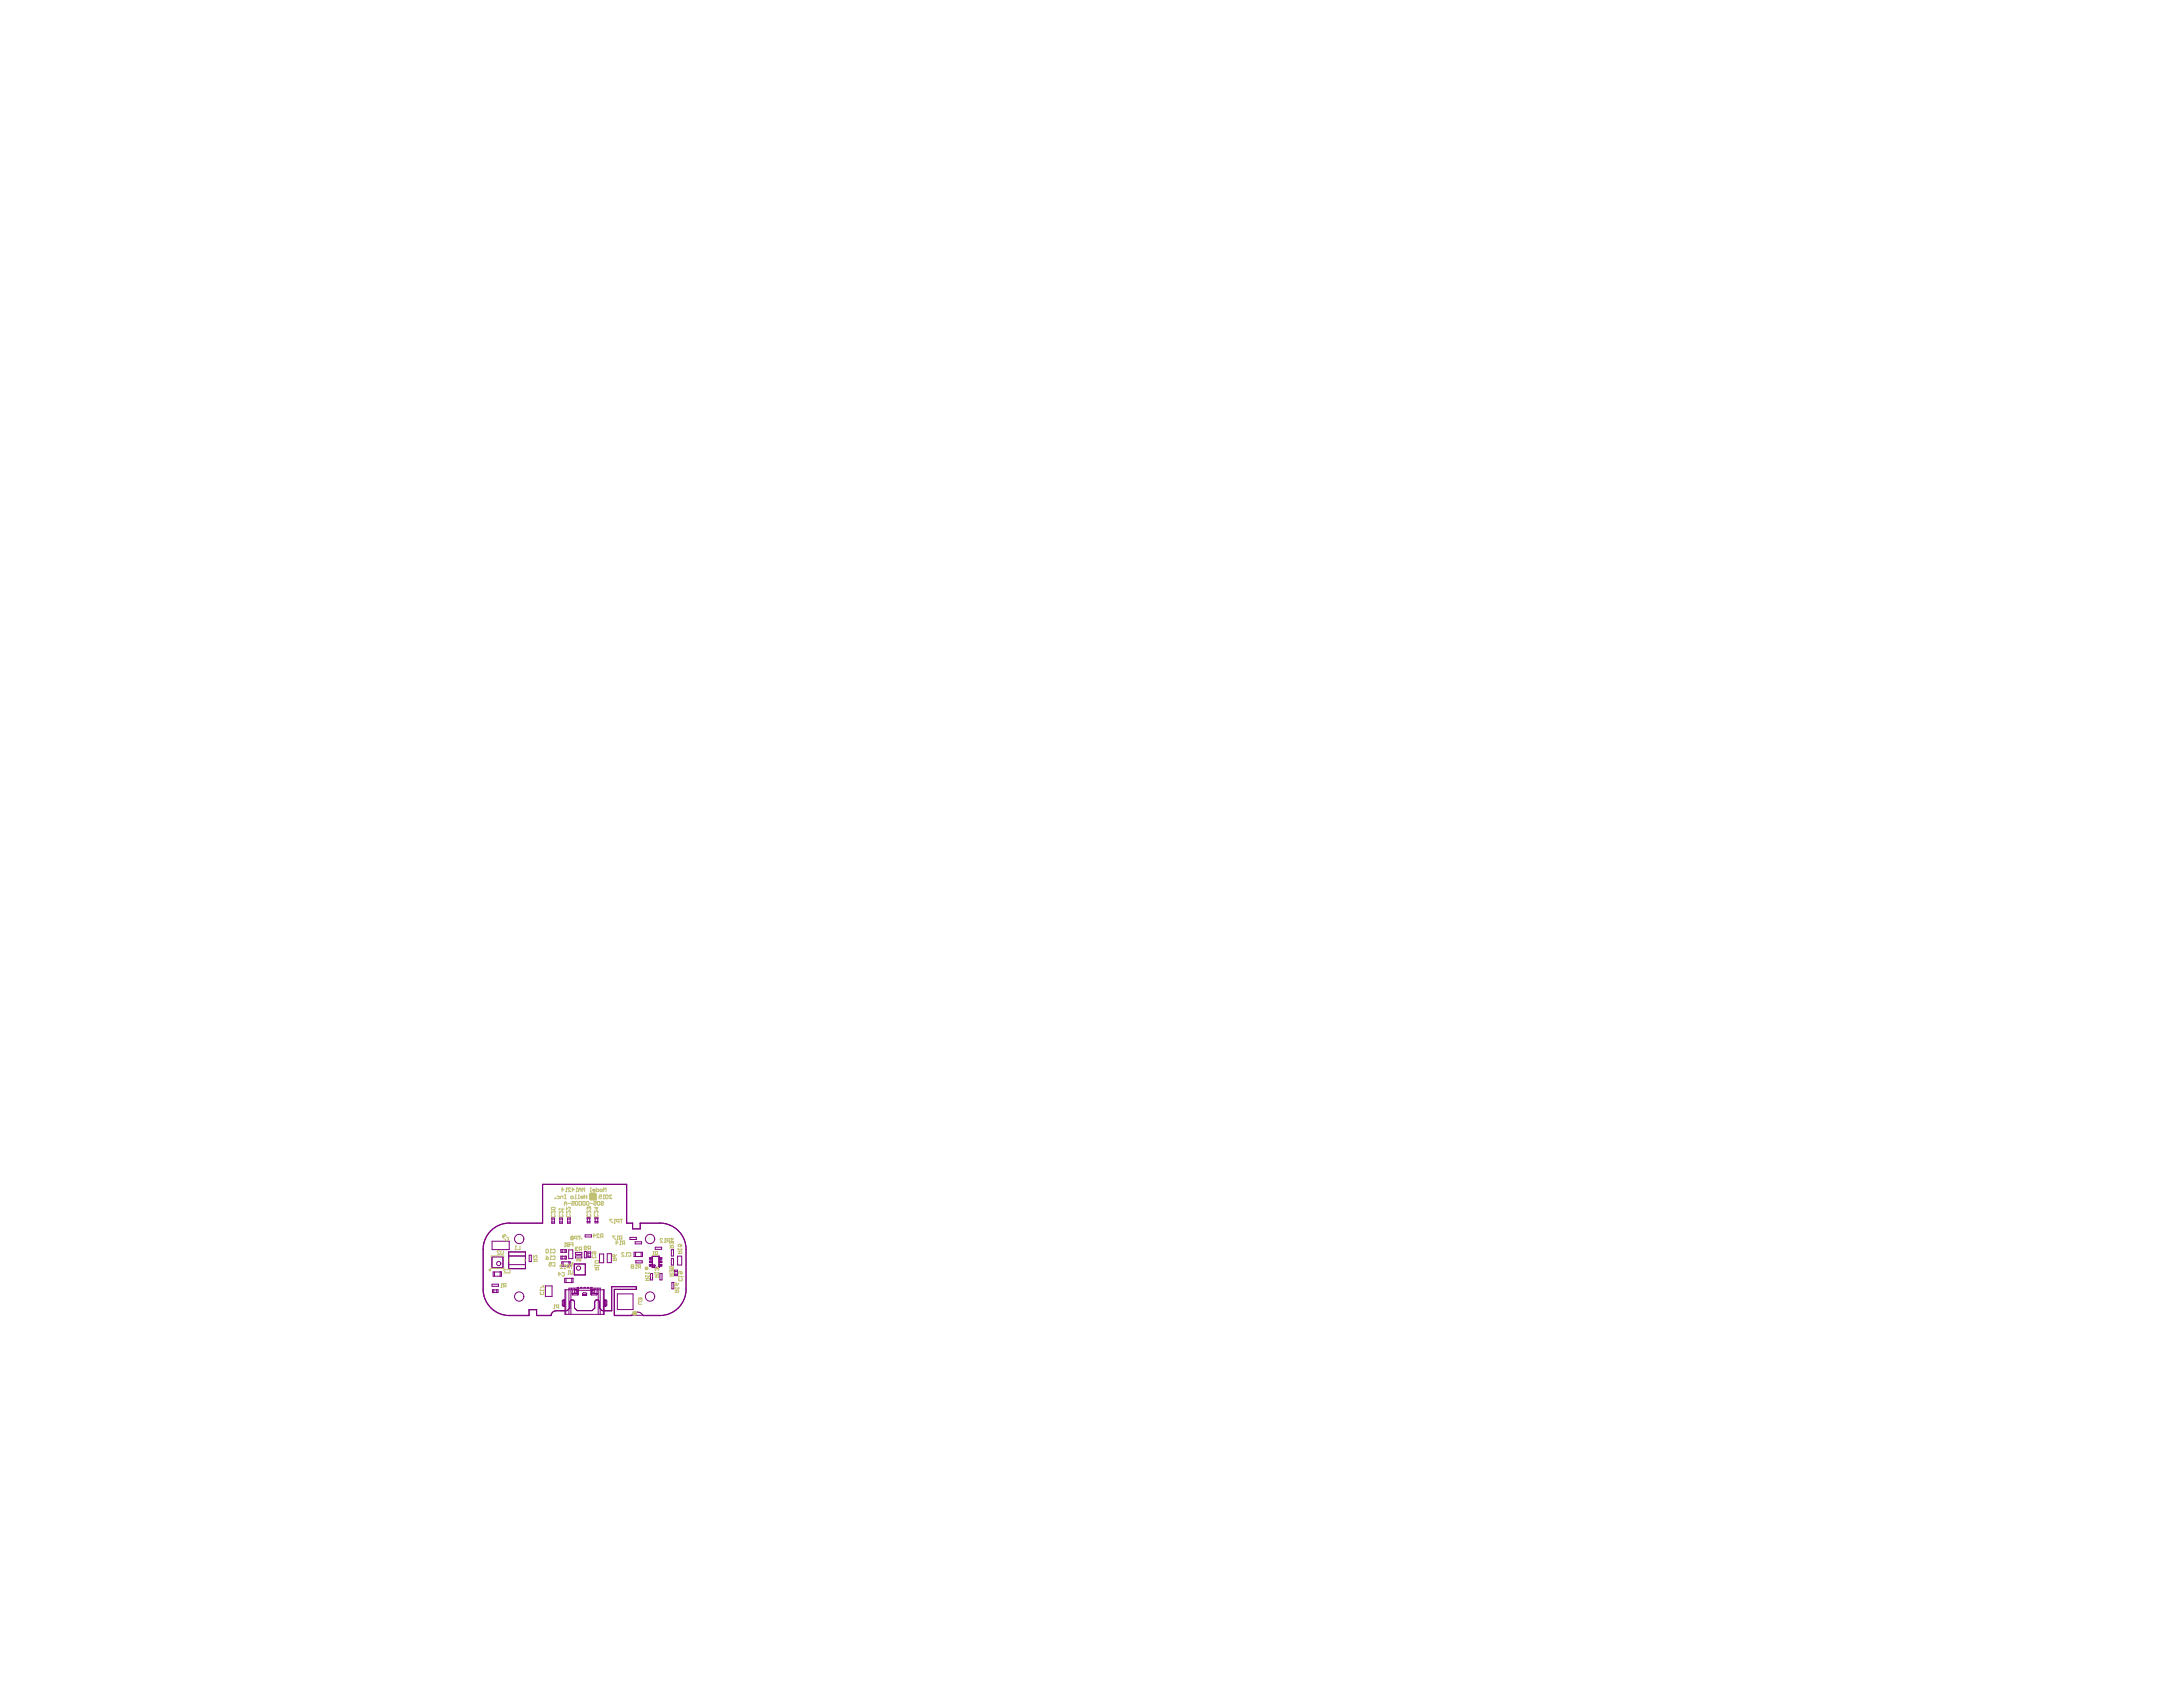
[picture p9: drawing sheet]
<svg xmlns="http://www.w3.org/2000/svg" width="279mm" height="216mm" viewBox="0 0 279 216" stroke-linecap="round" stroke-linejoin="round" font-family="sans-serif">
<g fill="none" stroke="#800080" stroke-width=".13">
<path d="M63 158.9h2.2v1h-2.2zM65.2 156.5a3.4 3.4 0 0 0-3.4 3.4v5.1a3.4 3.4 0 0 0 3.4 3.4h2.5v-.8h1v.8h1.8l.2-.4 .3-.2h1.3M65.2 156.6h4.3v-5h10.7v5h.8v.7h1v-.7h2.4M70.6 156v.4M71 156h-.4v-.2h.4v.8h-.4v-.2h.4M71.6 156h.4v-.2h-.4v.8h.4v-.2h-.4M71.9 159.9h.4M72 156v.4M72.6 155.8h.4v.8h-.4zM72.6 156.4h.4M72.6 156h.4M72.8 160h.5v1.1h-.5z"/>
<path d="M74.9 158h.8v.3h-.8zM75.1 156h.4v-.2h-.4v.7h.4v-.2h-.4M75.5 156v.3M76.2 155.8h.3v.2h-.3zM76.2 156.3h.3v.2h-.3zM76.2 156v.3M76.5 156v.3M80.6 158.4h.8v.2h-.8zM81.3 158.9h.8v.3h-.8zM83.9 159.6h.8v.3h-.8zM84.4 156.5a3.4 3.4 0 0 1 3.4 3.4M85.9 159.9h.3v.8h-.3z"/>
<path d="M63 160.8h1.4v1.5h-1.4zM63 164.3h.8v.3h-.8zM63.1 162.8h1.1v.5h-1.1zM63.2 165.1v.3h-.2v-.3h.7v.3h-.1v-.3M63.2 165.4h.4M63.3 162.8v.5M64 162.8v.5M65.1 160.2h2.2v2.2h-2.2zM65.1 160.7h2.2M65.1 161.8h2.2M65.1 162.4h2.2M65.1 160.2h2.2"/>
<path d="M67.7 160.6h.3v.9h-.3zM69.8 164.6h.9v1.3h-.9zM71.8 160.8h.1v.3h-.1zM71.9 161.5h1.1v.5h-1.1zM71.9 160.3v-.4h-.1v.4h.7v-.4h-.2v.4M71.9 160.8h.4M71.9 161.1h.4M72.1 161.5v.5M72.2 166.5v.6M72.3 166.5v.6M72.3 163.6h1v.5h-1zM72.3 166.4h-.3v.1v.6l.2 .1h.1"/>
<path d="M72.3 166.5h-.2v.6h.2M72.3 160.8h.2v.3h-.2zM72.4 165.1v3.1M72.4 163.6v.5M72.8 161.5v.5M72.8 168.2v-3.3h4v3.3M72.9 166.7v.7l-.3 .3h-1.4a.66 .66 0 0 0-.7 .6h-1.8v-.7h-1v.7h-2.5a3.3 3.3 0 0 1-3.3-3.3v-5.1a3.4 3.4 0 0 1 3.3-3.4h4.2l.1-4.9h10.7v4.9h.8v.8h.9v-.8h2.5a3.4 3.4 0 0 1 3.4 3.4v5.1a3.4 3.4 0 0 1-3.4 3.3h-5.8v-3.3h2.9v-.3h-3.2v3h-1.2l-.4-.3v-.7M73.1 165.1v3.1M73.1 164.9v.2M73.2 163.6v.5M73.2 166.4l-.2 .1-.1 .2M73.2 166.4l.3 .1v.2"/>
<path d="M73.2 166.4a.29 .29 0 0 1 .3 .3M73.2 166.4h-.2l-.1 .3M73.2 165.6h.1M73.3 165.5h.1M73.3 165.5v.1M73.3 165.6h.7M73.3 165.5h.4v.1M73.5 164.9v.2M73.5 161.8h1.4v1.4h-1.4zM73.5 163.2h1.4M73.5 165.1v.5M73.5 166.7v.7l.4 .3h1.9l.3-.3"/>
<path d="M73.6 165l.1 .1v.4M73.7 160.3h.8v.2h-.8zM73.7 160.7h.8v.3h-.8zM73.7 165.1h.1M73.7 165.1h.2M73.7 165.1h.3M73.9 164.9v-.1h.1v.1M73.9 165.1h.1M73.9 165.1v.5M74 165.1v.6M74 164.9l-.1 .8h-.6l-.1-.6M74 165.1h-1.7v3.1h5v-3.1h-1.7"/>
<path d="M74.3 164.9v-.1h.2v.1M74.6 165.7h.5M74.6 165.5h.5v.3h-.5zM74.7 164.9v-.1h.2v.1M74.8 160.2h.2v.8h-.2zM75.2 164.9v-.1h.1v.1M75.2 160.8h.4v.1h-.4zM75.2 160.2h.4v.2h-.4zM75.3 160.4v.4M75.6 160.4v.4M75.6 164.9v-.1h.2v.1M75.6 164.9l.1 .8h.7v-.6"/>
<path d="M75.6 165.1h.3M75.7 165.6h.6M75.7 165.6v-.5v.6M75.8 165.1h.1M75.9 165.3v.2M75.9 165.1h-1.9M76 165.1h.1M76 165l-.1 .3M76.1 165.5v.1M76.1 166.7v.7M76.1 165.1v.4M76.2 164.9v.2"/>
<path d="M76.3 165.5h.1M76.3 165.5h-.4v.1M76.3 165.5v.1M76.3 165.5l.1 .1M76.4 165.5h.1M76.4 165.6h.1M76.4 166.4h.2l.1 .3M76.4 166.4h-.1l-.2 .3M76.4 166.4h-.2l-.1 .3M76.4 166.4a.29 .29 0 0 1 .3 .3M76.5 164.9v.2M76.6 165.1v3.1"/>
<path d="M76.7 160.5h.6v1.1h-.6zM77.2 165.1v3.1M77.3 166.4l.2-.1 .2 .2-.1 .6-.3 .1M77.3 166.5h.3v.6h-.3M77.4 166.5v.6M77.5 166.5v.6M77.7 160.5h.5v1.1h-.5zM78.3 164.7h3.1v.3l-2.8 .1v3.2l2.2 .1a.85 .85 0 0 1 1.5 0 7 7 0 0 0 3.4-.3 3.4 3.4 0 0 0 2.1-3.1M78.3 167.7l-1 .1M79 165.6h2v2h-2zM81.2 160.3h1v.5h-1zM81.3 160.3v.5"/>
<path d="M81.4 161.4h.8v.2h-.8zM82.1 160.3v.5M83.2 161v.1M83.2 161.4v.2M83.2 161.8v.2M83.3 163h.2v.8h-.2zM83.3 161v.1M83.3 161.4v.2M83.3 161.8v.2M83.5 160.8h.9M83.5 161h-.4v.1h.4M83.5 161.8h-.4v.2h.4"/>
<path d="M83.5 161.4h-.4v.2h.4M83.5 162.2h.9M83.5 160.8v1.4M83.5 160.8h.1M83.5 162.2h.8M83.5 162.2h.1M83.5 160.8h.8M84.3 162.2h.1M84.3 160.8v1.4M84.4 161h.3v.1h-.3zM84.4 161.8h.3v.2h-.3zM84.4 161.4h.3v.2h-.3z"/>
<path d="M84.4 160.8h-.1M84.4 160.8v1.4M84.5 163h.2v.8h-.2zM84.5 161v.1M84.5 161.4v.2M84.5 161.8v.2M84.6 161v.1M84.6 161.4v.2M84.6 161.8v.2M85.9 161.1h.3v.8h-.3zM86 164.1h.2v.8h-.2zM86.4 162.7h.3v-.2h-.3v.8h.3v-.2h-.3"/>
<path d="M86.7 162.7v.4M86.7 160.8h.6v1.1h-.6z"/>
<circle cx="66.5" cy="158.6" r=".6"/>
<circle cx="83.2" cy="158.6" r=".6"/>
<circle cx="63.8" cy="161.7" r=".27"/>
<circle cx="66.5" cy="165.9" r=".6"/>
<circle cx="74" cy="162.3" r=".27"/>
<circle cx="83.2" cy="165.9" r=".6"/>
<circle cx="83.7" cy="162" r=".12"/>
</g>
<g fill="#c0c073">
<path d="M75.7 153.1h.4a.22 .22 0 0 1-.2 .3 .22 .22 0 0 1-.2-.3z"/>
<path d="M75.5 152.7h.6l.2 .1v.8l-.4-.1a.32 .32 0 0 1-.3-.4h-.1a.32 .32 0 0 1 .4-.3 .33 .33 0 0 1 .3 .3 .33 .33 0 0 1-.3 .4l.4 .1-.8-.1-.1-.2z"/>
</g>
<g fill="none" stroke="#c0c073" stroke-width=".14">
<path d="M62.9 160.9v-.2h1.6v.2M62.9 162.2v.1h1.6v-.1M65.2 161.1v.4M67.2 161.1v.4"/>
<circle cx="73.3" cy="161.6" r=".07"/>
</g>
<g fill="none" stroke="#c0c073" stroke-width=".13">
<path d="M64.4 158.2h.1M64.4 158.2l-.1 .1 .2 .1M64.5 158.2v-.1l.1-.1 .1 .2M64.5 158.2h.1M64.9 158.3l.2 .1v.2l-.2 .2h-.2l-.1-.2M65.9 159.9h.2M66 159.5h.1M66 159.5v.4M66.6 159.5v.4h-.4M69.9 159.9l.3 .1v.3h-.1h-.2zM70.5 159.9h.1M70.5 159.9v.4"/>
<path d="M70.5 159.9l.1 .1M70.6 155v.3l.3-.3 .1 .1v.2M70.6 154.6l.4-.1v.2v.1h-.3zM70.7 155.4l-.1 .1 .1 .3h.3v-.1v-.3M70.7 160l.1-.1 .2 .1v.3h-.3M71 153.3l.1 .1zM71.3 153.1l.3 .1-.1 .2h-.2M71.6 155v.3l.3-.3 .2 .1-.1 .2M71.6 154.7v.1M71.6 154.7h.5M71.7 155.4l-.1 .1 .1 .3h.3l.1-.1-.1-.3M71.7 153.4l.1-.3h.3v.3"/>
<path d="M71.9 152.3h.3l-.3-.3v.5M72.1 154.7h.1M72.1 154.7l-.1 .1M72.2 154.2v-.3l.2-.1 .1 .1v.3M72.2 159.5h.2M72.2 154h.3M72.3 153.4h.1M72.3 152.9h.1M72.3 159.1h.1M72.3 159.1v.4M72.4 152.9v.5M72.4 152.5h.2"/>
<path d="M72.5 152h.1M72.5 152v.5M72.5 152l.1 .1M72.5 154.5v.3l.3-.3 .2 .1-.1 .2M72.5 155v.3l.3-.3h.2l-.1 .3M72.6 155.4l-.1 .1 .1 .2h.3h.1l-.1-.3M72.6 159.1h.3v.4l-.4-.1 .1-.1-.1-.2zM72.6 159.3h.3M72.7 154h.3M72.9 159.3h.1M73 159.1h.3v.4M73 152.1v-.1l-.3 .1 .3 .4h-.3"/>
<path d="M73.1 158.4h.2M73.1 153.1l.3 .1-.1 .2-.2-.1zM73.1 158.4v-.2l.3 .1-.1 .1M73.1 158.4v.1v.2l.3-.1-.1-.2M73.2 159.3h.1M73.2 153.8h.3v.2l-.2-.1-.1 .3h.1h.2M73.2 152.3h.3l-.2-.3v.5M73.6 153.4h.2M73.6 159.8h.1M73.7 159.8l-.1 .1 .1 .2 .3-.1M73.7 159.8h.1M73.7 153.8h.3l-.1 .4h-.2z"/>
<path d="M73.7 152.5h.2M73.8 152.9h-.1v.5M73.8 152h.1M73.8 152v.5M73.8 152l.1 .1M73.8 158.5h-.2l-.1-.2 .3-.1v.5M74 159.7l-.3-.1-.1 .2M74 158.2h.3M74 153.4h.2M74 152.5v-.3l.2-.2 .2 .2v.3M74 152.3h.4M74.1 153.8h.1h.2v.4h-.1h-.2z"/>
<path d="M74.1 158.2v.5M74.2 152.9h-.1v.5M74.3 159.9l-.2 .2M74.3 158.4l.2 .2M74.4 159.9l-.3-.1 .1-.2h.2v.5M74.5 152.5v-.5l.2 .2 .1-.2v.5M74.6 153.2h-.3l.1-.1 .2 .1v.2h-.2M74.7 153.8h.2l-.1 .4h-.2zM74.8 159.7h.3l-.1-.2-.2 .1v.3v.1l.3-.1M74.8 152.9v.5M74.8 153.2h.3M75.1 152.9v.5"/>
<path d="M75.1 154.9v.3l.3-.3 .2 .1-.1 .2M75.1 153.8h.3v.4h-.1h-.3v-.4zM75.2 155.4l-.1 .1 .1 .2h.3l.1-.1-.1-.2M75.4 154.5h-.1h-.2l.1 .3M75.4 154.5v.1M75.4 159.8l-.2 .2M75.4 154.5h.1M75.4 154.5h.2l-.1 .3M75.5 152.7h.2h.6v.9l-.8-.1-.1-.1zM75.5 154h.3M75.5 152.5h.2M75.6 159.8h-.3l-.1-.2 .4-.1v.5"/>
<path d="M75.7 153.1h.4l-.1 .2h-.1h-.2zM75.7 152h-.1v.5M75.9 158.2h.3l-.2-.3v.5M76 153.8h.3v.2l-.1-.1-.2 .1 .1 .2h.2M76.1 155v.3l.3-.3h.1v.3M76.1 155.4v.1v.2h.4v-.3M76.2 152.4h-.4l.1-.2 .3 .1-.1 .2h-.2M76.3 154.5v.3l.2-.2h-.4M76.3 152v.5l.3-.1-.1-.2h-.2M76.5 153.8h.3l-.1 .4h-.2zM76.7 152.9h.3v.3l-.2-.1-.1 .1v.2l.3-.1M76.7 158l-.1-.1-.2 .1 .3 .4h-.3"/>
<path d="M76.8 152.3l.2-.1 .1 .2-.2 .1zM76.9 154l.3-.1v-.1h-.3v.4h.1h.2M77 158.2l-.2 .2M77.2 158.2h-.3l-.1-.2 .4-.1v.5M77.2 153.4h.2M77.3 152.5v-.5l.1 .2 .2-.2v.5M77.3 152.9h.1M77.3 152.9v.5M77.3 152.9l.1 .1M77.5 153l.1-.1 .2 .1v.4l-.3-.1zM78.3 153l-.1-.1-.2 .1 .3 .4h-.3M78.3 156h-.3l.3 .5"/>
<path d="M78.6 156.5h.1M78.7 156h.1M78.7 156v.5M78.7 156v.1M78.7 158.2h-.3l.3 .5M78.8 159.1h.3l-.2-.3v.5M79 158.7h.1M79 158.2h.1M79 158.2v.5M79 158.2l.1 .1M79.2 156.4h-.2l-.1-.3 .3-.1v.5M79.3 159.3h.2"/>
<path d="M79.4 156h.3M79.4 158.8h.1M79.4 158.8l.1 .1M79.4 158.8v.5M79.4 158.5l-.1 .2M79.5 156v.5M79.6 158.5l-.3-.1 .1-.2h.2v.5M79.8 159.1l-.2 .2M79.9 159.1h-.2l-.1-.2 .3-.1v.5M84.8 158.6l-.1-.1-.2 .1 .3 .4h-.3M85 159h.2M85.1 158.5h.1"/>
<path d="M85.1 158.5v.5M85.1 158.5l.1 .1M85.5 158.8l-.2 .2M85.7 158.8h-.3l-.1-.2 .4-.1v.5M85.7 159.7h.5l-.1-.3-.2 .1v.2M85.7 159.4l.2 .1M85.9 158.4v.4l.3-.3h-.5M85.9 159v.1M85.9 159v-.1l-.2 .1 .1 .2M86 158.9h.1M86 158.9l.2 .1-.1 .2M86 158.9l-.1 .1"/>
<path d="M86.8 159.8v.1M86.8 159.9h.5M87.3 159.9h.1M87.3 159.2v.3h-.3l.1-.2-.2-.1-.1 .1 .1 .2M87.3 159.9h-.1M63.9 160.1h-.3l.3 .4h-.3M64.1 160.1v.4h.1h.2v-.4M64.1 164.7h.2M64.2 164.3h.1M64.2 164.3v.4M64.6 164.6l-.2 .1M64.7 164.6h-.2l-.1-.3h.3v.4"/>
<path d="M64.8 162.5l-.1-.1-.2 .1 .3 .4h-.3M65 162.5v-.1l.3 .1v.3l-.1 .1-.2-.1M68.3 161.4h.4v-.3l-.3 .1v.2M68.3 160.7v.3l.3-.3h.1v.3M68.3 161.1l.1 .2M69.1 164.8l.4-.3h.1v.3M69.1 165.1v.1M69.1 165.1h.5M69.2 165.4l-.1 .1 .1 .2h.3l.1-.1-.1-.2M69.6 165.1h.1M69.6 165.1l-.1 .1M69.9 160.7l.3 .3"/>
<path d="M69.9 161h.3v.1l-.3 .1v-.1zM70.3 161.6h.3v.2l-.3-.1v.3h.3M70.4 161.2h.2M70.4 160.3h.2M70.5 160.7h.1M70.5 160.7v.5M70.5 160.7l.1 .1M70.7 161.6h.1h.2v.4h-.3M70.7 160.8l.1-.1 .2 .1v.3v.1l-.3-.1M70.9 167.5h.1M71 167h.1M71 167v.1"/>
<path d="M71 167v.5M71.4 163.1h.4l-.3-.2v.4M71.5 167.3h-.2l-.1-.2 .3-.1v.5M71.9 162.9h.1h.2v.4l-.3-.1M72 162l-.1-.1-.2 .1 .3 .4h-.3M72.2 162.4h.2M72.3 161.9h.1M72.3 161.9v.5M72.3 161.9l.1 .1M72.7 163.1h.2M72.8 162.6h.1M72.8 162.6v.5"/>
<path d="M72.8 162.6l.1 .1M72.9 162.2l-.4-.1 .1-.2h.3v.5M73 162.6v.4l.1 .1 .2-.1v-.4M73 161.9h.3M73.2 161.9v.5M73.8 161.3h.2l-.2-.2v.3M74.2 161.3l-.1 .1M74.3 161.3h-.1l-.1-.2h.2v.3M75.9 160.7l-.1 .1 .1 .2 .4-.1-.1-.2M76 160.2l.1 .3 .2-.1-.1-.2h-.3l-.1 .1 .1 .2M76.2 162.5h.4v-.2l-.2-.1-.1 .3M76.2 162.2l.1 .2"/>
<path d="M76.2 161.9v.2M76.2 162h.4M76.2 161.3h.3l.1 .3-.1 .1h-.3v-.1zM76.6 162h.1M76.6 162l-.1 .1M78.4 161.3h.5v-.2l-.2-.1-.1 .3M78.4 161l.2 .2M78.5 160.5l.2 .1v.3l-.3-.1zM78.9 160.5l-.2 .4M79.9 160.4l-.1-.1-.2 .1 .3 .4h-.3M80.1 160.8h.2M80.2 160.3h.1"/>
<path d="M80.2 160.3v.5M80.2 160.3l.1 .1M80.4 160.4l.1-.1 .2 .1v.4l-.3-.1M80.9 162.1l-.1-.1 .1-.1h.2l-.1 .2M80.9 162.1l-.1 .1 .1 .1h.2l-.1-.2M80.9 162.1h.1M81.3 162.3h.2M81.4 161.9h.1M81.4 161.9v.4M81.8 162.2l-.1 .1M81.9 166.2v-.1l-.2 .1 .1 .2M81.9 166.2v.1"/>
<path d="M82 162.2h-.3v-.3h.3v.4M82 166.1h.1M82 166.1l.2 .1-.1 .2M82 166.1l-.1 .1M82.2 166.6h-.4l-.1 .1 .1 .2h.4M82.6 162.9h.5M82.6 163.3h.5M82.6 163.9h.5l-.1-.4-.2 .1v.3M82.6 163.5l.2 .2M82.6 162.9v.1M82.6 163.2v.2M83.1 163.3h.1"/>
<path d="M83.1 162.9h.1M83.1 163.3l-.1 .1M83.1 162.9l-.1 .1M83.5 160.6h.2M83.6 160.2h.1M83.6 160.2v.4M83.8 163.4h.5v-.2l-.2-.1-.1 .3M83.8 163.1l.2 .2M83.8 162.8v.2M83.8 162.9h.5M83.9 160.2h.3v.4h-.1h-.2zM84 160.5l-.1 .1"/>
<path d="M84.1 162.4l-.1-.1-.2 .1 .1 .2M84.1 162.4h.1M84.2 162.3h.1M84.2 162.3l.1 .1-.1 .2M84.2 162.3l-.1 .1M84.3 162.9h.1M84.3 162.9l-.1 .1M85.7 163.3h.5l-.1-.3-.2 .1v.2M85.7 163l.2 .2M85.9 162.6v-.1l-.2 .1 .1 .3M85.9 162.6v.1M86 162.5h.1"/>
<path d="M86 162.5l.2 .1-.1 .3M86 162.5l-.1 .1M86.2 162.1v.3h-.3l.1-.2-.1-.1h-.2l.1 .3M86.4 165.4h.5v-.3h-.3l-.1 .3M86.4 165.1l.1 .1M86.4 164.8v.1M86.4 164.8h.5M86.5 164.2l.1 .1v.2l-.2-.1zM86.8 160.4h.5l-.1-.3-.3 .1v.2M86.8 160.1l.1 .2M86.9 164.8h.1M86.9 163.3v.1"/>
<path d="M86.9 164.8l-.1 .1M86.9 164.2l-.3 .3M86.9 163.4h.4M86.9 163.6v.1v.2h.3l.1-.1-.1-.2M87.1 162.7v.3l.1 .1 .1-.1-.1-.3h-.3v.1v.3M87.3 163.4h.1M87.3 163.4h-.1"/>
<circle cx="75.9" cy="153.1" r=".34"/>
</g>
<circle cx="82.7" cy="162.3" r=".07" fill="none" stroke="#c0c073" stroke-width=".34"/>
<circle cx="81.2" cy="168.1" r=".07" fill="none" stroke="#c0c073" stroke-width=".48"/>
<circle cx="62.7" cy="162.5" r=".09" fill="none" stroke="#c0c073" stroke-width=".17"/>
</svg>
